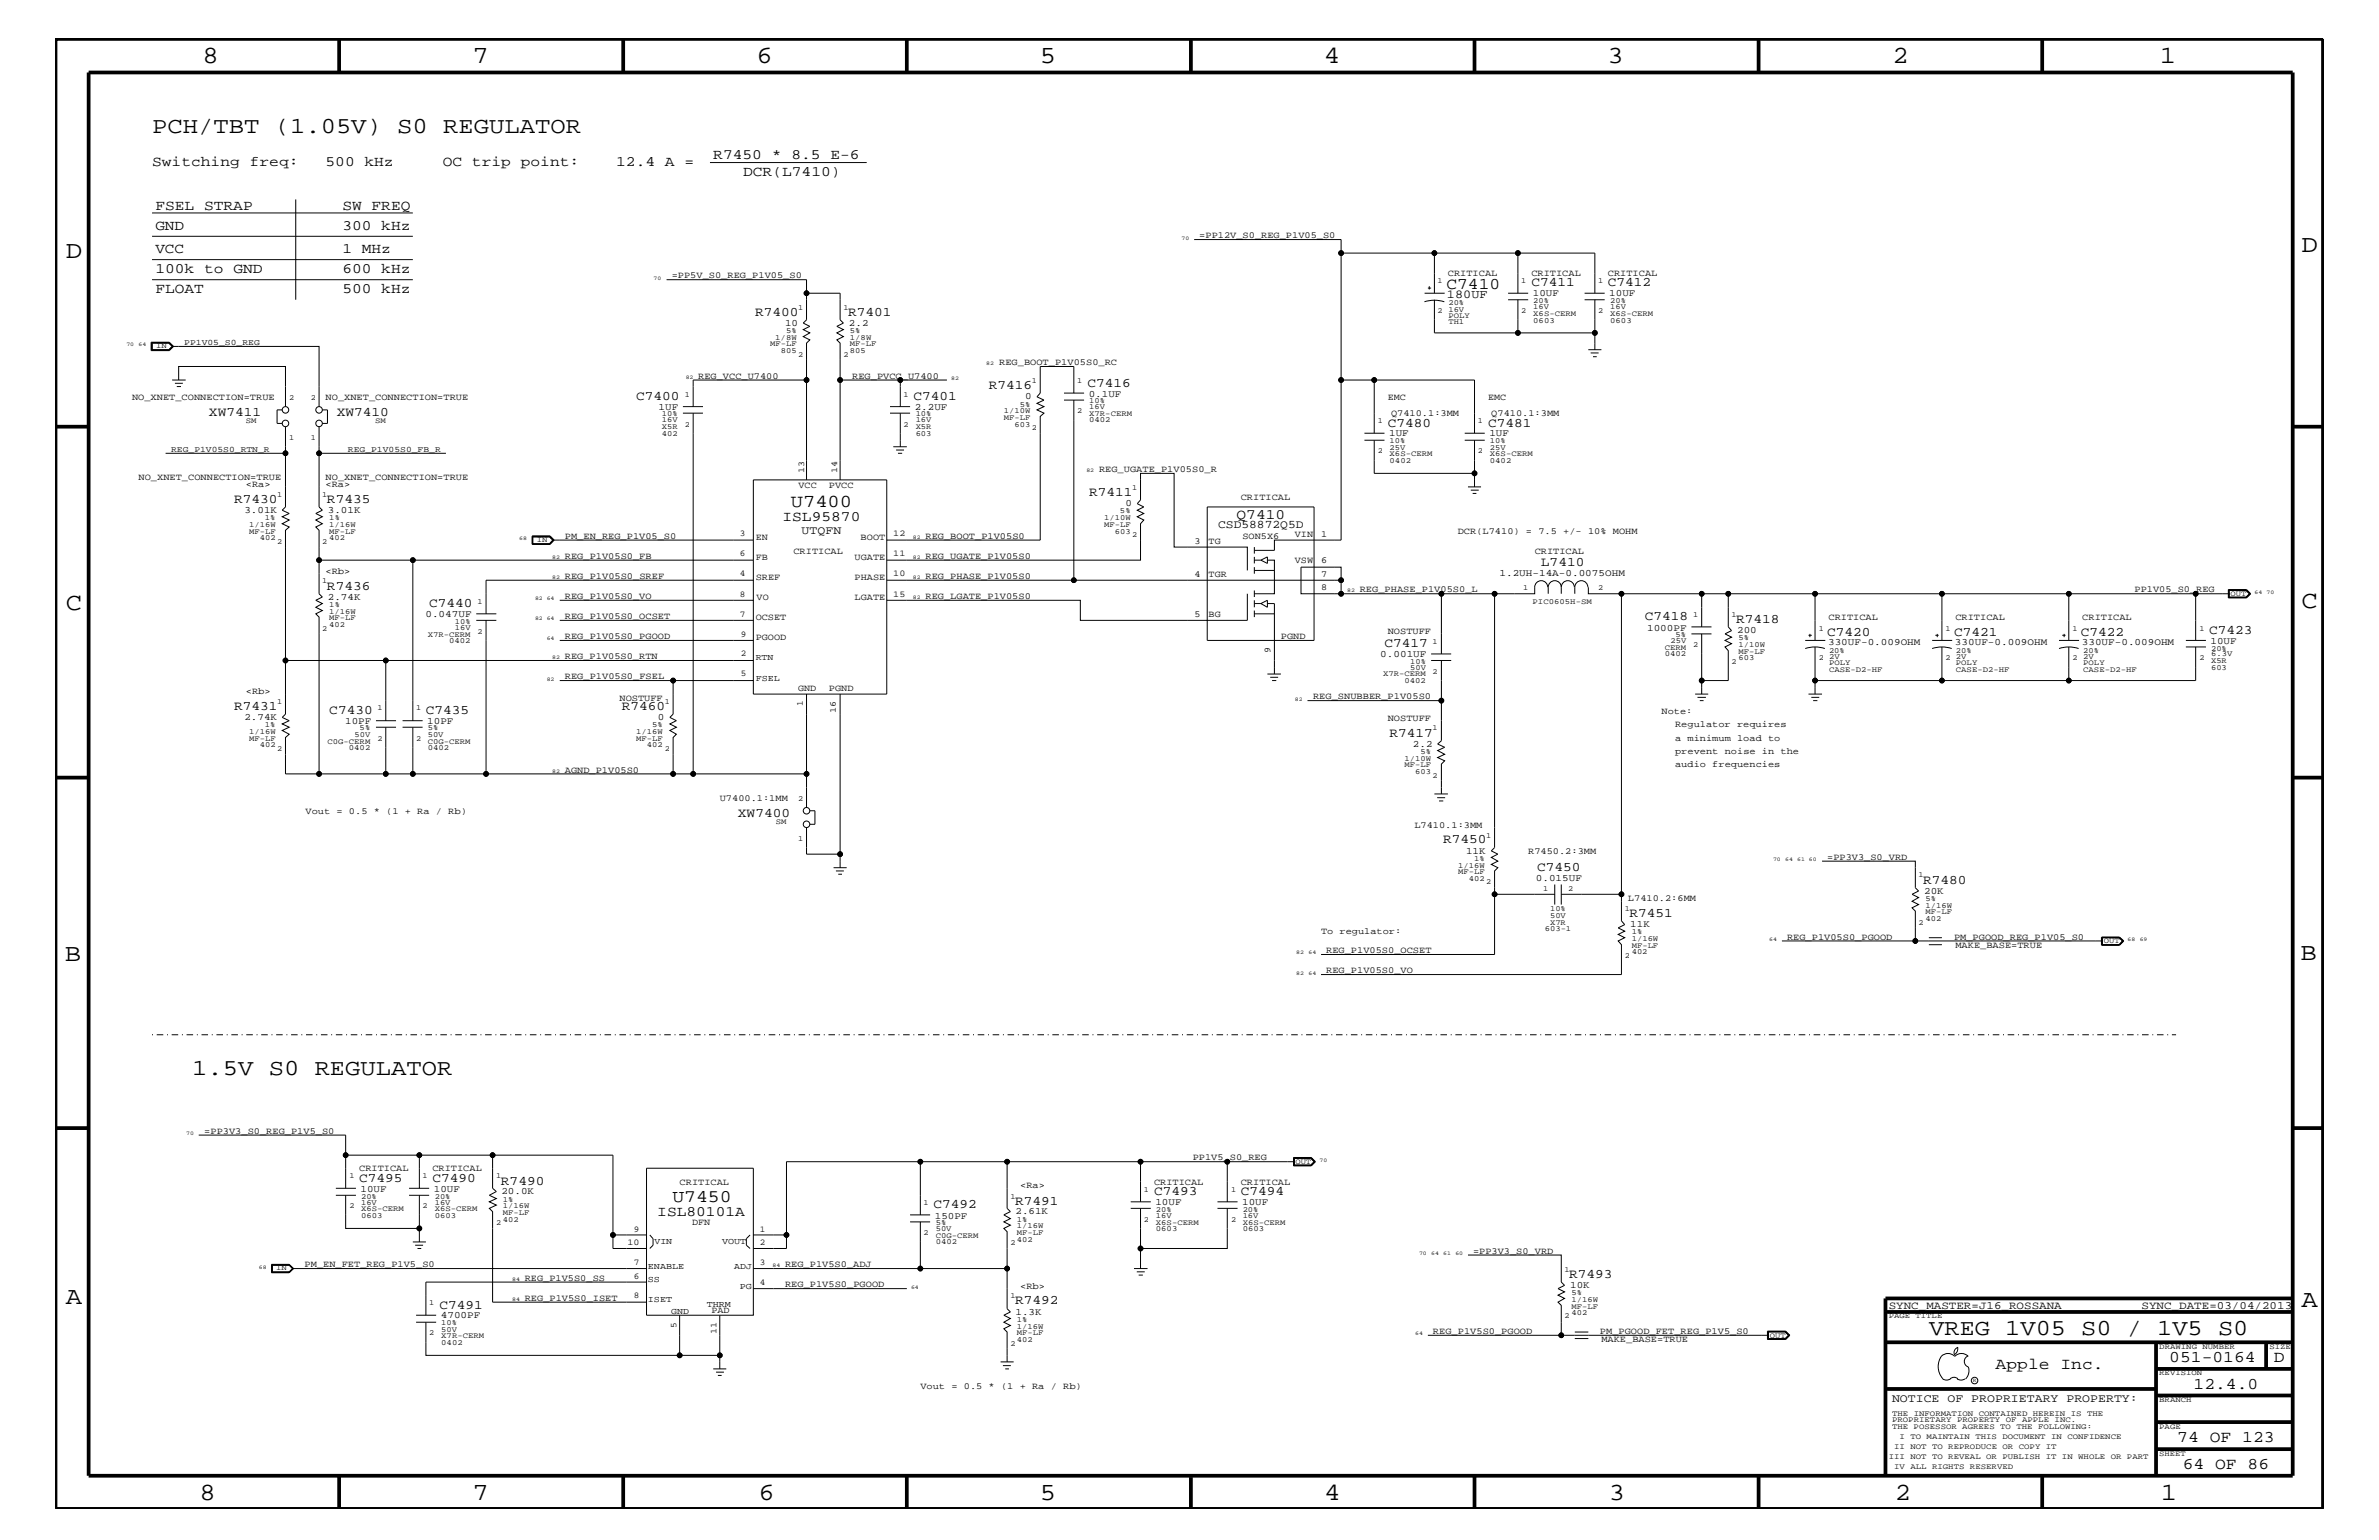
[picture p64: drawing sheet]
<svg xmlns="http://www.w3.org/2000/svg" width="432mm" height="279mm" viewBox="0 0 432 279" stroke-linecap="round" stroke-linejoin="round" font-family="sans-serif">
<defs><g id="words">
<g font-size="4.5">
<text x="36.7" y="11.5">8</text>
<text x="85.8" y="11.5">7</text>
<text x="137.3" y="11.5">6</text>
<text x="188.7" y="11.5">5</text>
<text x="240.3" y="11.5">4</text>
<text x="291.8" y="11.5">3</text>
<text x="343.5" y="11.5">2</text>
<text x="392" y="11.5">1</text>
<text x="11.9" y="46.8">D</text>
<text x="417.7" y="45.7">D</text>
<text x="11.9" y="110.6">C</text>
<text x="417.7" y="110.3">C</text>
<text x="11.8" y="174.3">B</text>
<text x="417.6" y="174.2">B</text>
<text x="11.9" y="236.7">A</text>
<text x="417.7" y="237.1">A</text>
<text x="36.2" y="272.1">8</text>
<text x="85.8" y="272.1">7</text>
<text x="137.7" y="272.1">6</text>
<text x="188.7" y="272.1">5</text>
<text x="240.4" y="272.1">4</text>
<text x="292" y="272.1">3</text>
<text x="343.9" y="272.1">2</text>
<text x="392.2" y="272.1">1</text>
</g>
<g font-size="4.1">
<text x="27.6" y="24.1">PCH/TBT (1.05V) S0 REGULATOR</text>
<text x="34.9" y="195">1.5V S0 REGULATOR</text>
<text x="350.2" y="242.3">VREG 1V05 S0 / 1V5 S0</text>
</g>
<text font-size="3.3" x="143.6" y="92">U7400</text>
<text font-size="3.2" x="122" y="218.1">U7450</text>
<g font-size="3">
<text x="262.6" y="52.4">C7410</text>
<text x="362.2" y="248.4">Apple Inc.</text>
<text x="393.7" y="247.1">051-0164</text>
<text x="398.1" y="252">12.4.0</text>
<text x="412.7" y="247.1">D</text>
<text x="395.2" y="261.6">74 OF 123</text>
<text x="396.2" y="266.6">64 OF 86</text>
</g>
<g font-size="2.6">
<text x="129.5" y="28.9">R7450 * 8.5 E-6</text>
<text x="27.6" y="30.2">Switching freq:</text>
<text x="59.1" y="30.2">500 kHz</text>
<text x="80.3" y="30.2">OC trip point:</text>
<text x="111.8" y="30.2">12.4 A =</text>
<text x="134.9" y="31.9">DCR(L7410)</text>
<text x="28.2" y="38">FSEL STRAP</text>
<text x="28.2" y="41.7">GND</text>
<text x="62.1" y="41.7">300 kHz</text>
<text x="62.1" y="38">SW FREQ</text>
<text x="28.2" y="45.9">VCC</text>
<text x="62.1" y="45.9">1 MHz</text>
<text x="28.2" y="53.2">FLOAT</text>
<text x="28.2" y="49.6">100k to GND</text>
<text x="62.1" y="53.2">500 kHz</text>
<text x="62.1" y="49.6">600 kHz</text>
<text x="142" y="94.5">ISL95870</text>
<text x="224.5" y="94.1">Q7410</text>
<text x="119.3" y="220.6">ISL80101A</text>
</g>
<g font-size="2.4">
<text x="278" y="51.9">C7411</text>
<text x="291.8" y="51.9">C7412</text>
<text x="137.1" y="57.3">R7400</text>
<text x="153.9" y="57.3">R7401</text>
<text x="179.5" y="70.6">R7416</text>
<text x="197.4" y="70.1">C7416</text>
<text x="37.9" y="75.5">XW7411</text>
<text x="61.1" y="75.5">XW7410</text>
<text x="115.5" y="72.6">C7400</text>
<text x="165.8" y="72.6">C7401</text>
<text x="251.9" y="77.4">C7480</text>
<text x="270.1" y="77.4">C7481</text>
<text x="42.5" y="91.2">R7430</text>
<text x="59.4" y="91.2">R7435</text>
<text x="197.7" y="90">R7411</text>
<text x="59.4" y="107">R7436</text>
<text x="279.7" y="102.7">L7410</text>
<text x="77.9" y="110.2">C7440</text>
<text x="298.5" y="112.6">C7418</text>
<text x="315.1" y="113.1">R7418</text>
<text x="251.3" y="117.4">C7417</text>
<text x="331.6" y="115.3">C7420</text>
<text x="354.7" y="115.3">C7421</text>
<text x="377.7" y="115.3">C7422</text>
<text x="401" y="115">C7423</text>
<text x="42.5" y="128.8">R7431</text>
<text x="59.8" y="129.6">C7430</text>
<text x="77.3" y="129.6">C7435</text>
<text x="112.9" y="128.8">R7460</text>
<text x="252.2" y="133.6">R7417</text>
<text x="133.9" y="148.2">XW7400</text>
<text x="262" y="153">R7450</text>
<text x="279" y="158">C7450</text>
<text x="349.1" y="160.3">R7480</text>
<text x="295.7" y="166.4">R7451</text>
<text x="65.2" y="214.4">C7495</text>
<text x="78.5" y="214.4">C7490</text>
<text x="90.9" y="214.9">R7490</text>
<text x="169.4" y="219.2">C7492</text>
<text x="184.2" y="218.6">R7491</text>
<text x="209.5" y="216.9">C7493</text>
<text x="225.2" y="216.9">C7494</text>
<text x="284.8" y="231.8">R7493</text>
<text x="79.8" y="237.4">C7491</text>
<text x="184.2" y="236.7">R7492</text>
</g>
<text font-size="2.2" x="262.6" y="54">180UF</text>
<g font-size="2.1">
<text x="221.1" y="95.9">CSD58872Q5D</text>
<text x="145.5" y="96.8">UTQFN</text>
<text x="343.4" y="254.4">NOTICE OF PROPRIETARY PROPERTY:</text>
</g>
<g font-size="2">
<text x="342.8" y="237.4">SYNC_MASTER=J16_ROSSANA</text>
<text x="388.7" y="237.4">SYNC_DATE=03/04/2013</text>
</g>
<g font-size="1.8">
<text x="278.2" y="53.8">10UF</text>
<text x="292.1" y="53.8">10UF</text>
<text x="142.5" y="59.1">10</text>
<text x="154.1" y="59.1">2.2</text>
<text x="197.6" y="72">0.1UF</text>
<text x="119.5" y="74.4">1UF</text>
<text x="166" y="74.4">2.2UF</text>
<text x="186.1" y="72.4">0</text>
<text x="252.1" y="79.2">1UF</text>
<text x="270.3" y="79.2">1UF</text>
<text x="44.4" y="93.1">3.01K</text>
<text x="59.5" y="93.1">3.01K</text>
<text x="204.3" y="91.8">0</text>
<text x="272.2" y="104.4">1.2UH-14A-0.0075OHM</text>
<text x="59.5" y="108.8">2.74K</text>
<text x="77.2" y="112">0.047UF</text>
<text x="250.5" y="119.2">0.001UF</text>
<text x="299" y="114.4">1000PF</text>
<text x="315.3" y="114.8">200</text>
<text x="331.8" y="117">330UF-0.009OHM</text>
<text x="354.8" y="117">330UF-0.009OHM</text>
<text x="377.9" y="117">330UF-0.009OHM</text>
<text x="401.2" y="116.8">10UF</text>
<text x="44.4" y="130.7">2.74K</text>
<text x="62.7" y="131.3">10PF</text>
<text x="77.6" y="131.3">10PF</text>
<text x="119.4" y="130.7">0</text>
<text x="256.5" y="135.5">2.2</text>
<text x="266.1" y="154.9">11K</text>
<text x="278.8" y="159.9">0.015UF</text>
<text x="349.2" y="162.2">20K</text>
<text x="295.9" y="168.2">11K</text>
<text x="65.4" y="216.2">10UF</text>
<text x="78.7" y="216.2">10UF</text>
<text x="91" y="216.7">20.0K</text>
<text x="169.7" y="221.1">150PF</text>
<text x="184.3" y="220.3">2.61K</text>
<text x="209.7" y="218.6">10UF</text>
<text x="225.5" y="218.6">10UF</text>
<text x="285" y="233.7">10K</text>
<text x="80" y="239.2">4700PF</text>
<text x="184.3" y="238.5">1.3K</text>
</g>
<g font-size="1.7">
<text x="217.7" y="43.2">=PP12V_S0_REG_P1V05_S0</text>
<text x="121.9" y="50.5">=PP5V_S0_REG_P1V05_S0</text>
<text x="262.8" y="50.2">CRITICAL</text>
<text x="278" y="50.2">CRITICAL</text>
<text x="291.8" y="50.2">CRITICAL</text>
<text x="126.7" y="68.7">REG_VCC_U7400</text>
<text x="154.7" y="68.7">REG_PVCC_U7400</text>
<text x="181.4" y="66.2">REG_BOOT_P1V05S0_RC</text>
<text x="24" y="72.6">NO_XNET_CONNECTION=TRUE</text>
<text x="59.1" y="72.6">NO_XNET_CONNECTION=TRUE</text>
<text x="251.9" y="72.6">EMC</text>
<text x="252.5" y="75.6">Q7410.1:3MM</text>
<text x="270.1" y="72.6">EMC</text>
<text x="270.7" y="75.6">Q7410.1:3MM</text>
<text x="25.1" y="87.1">NO_XNET_CONNECTION=TRUE</text>
<text x="44.6" y="88.3">&lt;Ra&gt;</text>
<text x="59.1" y="88.3">&lt;Ra&gt;</text>
<text x="59.1" y="87.1">NO_XNET_CONNECTION=TRUE</text>
<text x="144.9" y="88.6">VCC</text>
<text x="150.5" y="88.6">PVCC</text>
<text x="199.5" y="85.6">REG_UGATE_P1V05S0_R</text>
<text x="225.2" y="90.7">CRITICAL</text>
<text x="102.5" y="101.4">REG_P1V05S0_FB</text>
<text x="102.5" y="97.7">PM_EN_REG_P1V05_S0</text>
<text x="137.2" y="98">EN</text>
<text x="137.2" y="101.6">FB</text>
<text x="144" y="100.4">CRITICAL</text>
<text x="155.1" y="101.6">UGATE</text>
<text x="156.2" y="98">BOOT</text>
<text x="168" y="97.7">REG_BOOT_P1V05S0</text>
<text x="168" y="101.4">REG_UGATE_P1V05S0</text>
<text x="216.8" y="98.7">3</text>
<text x="219.4" y="98.7">TG</text>
<text x="225.5" y="97.7">SON5X6</text>
<text x="235" y="97.4">VIN</text>
<text x="239.8" y="97.4">1</text>
<text x="264.6" y="96.8">DCR(L7410) = 7.5 +/- 10% MOHM</text>
<text x="278.6" y="100.4">CRITICAL</text>
<text x="59.1" y="104.1">&lt;Rb&gt;</text>
<text x="102.5" y="105">REG_P1V05S0_SREF</text>
<text x="137.2" y="105.3">SREF</text>
<text x="155.1" y="105.3">PHASE</text>
<text x="168" y="105">REG_PHASE_P1V05S0</text>
<text x="216.8" y="104.7">4</text>
<text x="219.4" y="104.7">TGR</text>
<text x="235" y="102.2">VSW</text>
<text x="239.8" y="102.2">6</text>
<text x="239.8" y="107.1">8</text>
<text x="239.8" y="104.7">7</text>
<text x="246.8" y="107.5">REG_PHASE_P1V05S0_L</text>
<text x="387.4" y="107.5">PP1V05_S0_REG</text>
<text x="102.5" y="108.7">REG_P1V05S0_VO</text>
<text x="102.5" y="112.3">REG_P1V05S0_OCSET</text>
<text x="137.2" y="112.6">OCSET</text>
<text x="137.3" y="108.9">VO</text>
<text x="155.1" y="108.9">LGATE</text>
<text x="168" y="108.7">REG_LGATE_P1V05S0</text>
<text x="216.8" y="112">5</text>
<text x="219.4" y="112">BG</text>
<text x="331.9" y="112.6">CRITICAL</text>
<text x="354.9" y="112.6">CRITICAL</text>
<text x="378" y="112.6">CRITICAL</text>
<text x="102.5" y="115.9">REG_P1V05S0_PGOOD</text>
<text x="102.5" y="119.6">REG_P1V05S0_RTN</text>
<text x="137.2" y="116.2">PGOOD</text>
<text x="230.6" y="118.5" transform="rotate(-90 230.6 118.5)">9</text>
<text x="232.5" y="115.9">PGND</text>
<text x="251.9" y="115">NOSTUFF</text>
<text x="44.6" y="125.9">&lt;Rb&gt;</text>
<text x="102.5" y="123.2">REG_P1V05S0_FSEL</text>
<text x="144.9" y="125.4">GND</text>
<text x="150.5" y="125.4">PGND</text>
<text x="112.4" y="127.1">NOSTUFF</text>
<text x="238.3" y="126.9">REG_SNUBBER_P1V05S0</text>
<text x="251.9" y="130.8">NOSTUFF</text>
<text x="301.6" y="129.6">Note:</text>
<text x="304" y="131.9">Regulator requires</text>
<text x="304" y="134.4">a minimum load to</text>
<text x="304" y="136.8">prevent noise in the</text>
<text x="102.5" y="140.2">AGND_P1V05S0</text>
<text x="304" y="139.2">audio frequencies</text>
<text x="55.5" y="147.7">Vout = 0.5 * (1 + Ra / Rb)</text>
<text x="130.6" y="145.3">U7400.1:1MM</text>
<text x="256.7" y="150.1">L7410.1:3MM</text>
<text x="277.4" y="155">R7450.2:3MM</text>
<text x="331.6" y="156">=PP3V3_S0_VRD</text>
<text x="295.5" y="163.5">L7410.2:6MM</text>
<text x="239.8" y="169.5">To regulator:</text>
<text x="240.7" y="172.9">REG_P1V05S0_OCSET</text>
<text x="324.4" y="170.5">REG_P1V05S0_PGOOD</text>
<text x="354.7" y="170.5">PM_PGOOD_REG_P1V05_S0</text>
<text x="354.9" y="172">MAKE_BASE=TRUE</text>
<text x="240.7" y="176.6">REG_P1V05S0_VO</text>
<text x="37.1" y="205.7">=PP3V3_S0_REG_P1V5_S0</text>
<text x="65.2" y="212.5">CRITICAL</text>
<text x="78.5" y="212.5">CRITICAL</text>
<text x="123.4" y="215">CRITICAL</text>
<text x="185.2" y="215.6">&lt;Ra&gt;</text>
<text x="209.5" y="215">CRITICAL</text>
<text x="216.5" y="210.5">PP1V5_S0_REG</text>
<text x="225.2" y="215">CRITICAL</text>
<text x="125.6" y="222.3">DFN</text>
<text x="267.4" y="227.5">=PP3V3_S0_VRD</text>
<text x="55.3" y="229.9">PM_EN_FET_REG_P1V5_S0</text>
<text x="95.2" y="232.4">REG_P1V5S0_SS</text>
<text x="142.5" y="233.5">REG_P1V5S0_PGOOD</text>
<text x="142.5" y="229.9">REG_P1V5S0_ADJ</text>
<text x="185.2" y="233.8">&lt;Rb&gt;</text>
<text x="95.2" y="236">REG_P1V5S0_ISET</text>
<text x="129.1" y="238.3">PAD</text>
<text x="260.1" y="242">REG_P1V5S0_PGOOD</text>
<text x="290.4" y="242">PM_PGOOD_FET_REG_P1V5_S0</text>
<text x="290.7" y="243.5">MAKE_BASE=TRUE</text>
<text x="167" y="252">Vout = 0.5 * (1 + Ra / Rb)</text>
</g>
<g font-size="1.6">
<text x="146" y="85.9" transform="rotate(-90 146 85.9)">13</text>
<text x="152" y="85.9" transform="rotate(-90 152 85.9)">14</text>
<text x="134.3" y="97.3">3</text>
<text x="134.3" y="101">6</text>
<text x="162.1" y="97.3">12</text>
<text x="162.1" y="101">11</text>
<text x="134.3" y="104.6">4</text>
<text x="162.1" y="104.6">10</text>
<text x="134.3" y="111.9">7</text>
<text x="134.3" y="108.2">8</text>
<text x="162.1" y="108.2">15</text>
<text x="134.5" y="119.1">2</text>
<text x="134.5" y="115.5">9</text>
<text x="137.2" y="119.8">RTN</text>
<text x="134.5" y="122.7">5</text>
<text x="137.2" y="123.5">FSEL</text>
<text x="145.7" y="128.1" transform="rotate(-90 145.7 128.1)">1</text>
<text x="151.7" y="129.3" transform="rotate(-90 151.7 129.3)">16</text>
<text x="113.9" y="225.9">10</text>
<text x="115.1" y="223.5">9</text>
<text x="118.8" y="225.7">VIN</text>
<text x="131.1" y="225.7">VOUT</text>
<text x="137.9" y="225.9">2</text>
<text x="137.9" y="223.5">1</text>
<text x="115.1" y="232">6</text>
<text x="115.1" y="229.6">7</text>
<text x="117.6" y="232.6">SS</text>
<text x="117.6" y="230.2">ENABLE</text>
<text x="133.3" y="230.2">ADJ</text>
<text x="134.3" y="233.8">PG</text>
<text x="137.9" y="233.2">4</text>
<text x="137.9" y="229.6">3</text>
<text x="115.1" y="235.6">8</text>
<text x="117.6" y="236.2">ISET</text>
<text x="121.8" y="238.4">GND</text>
<text x="128.3" y="237.2">THRM</text>
<text x="122.8" y="240.9" transform="rotate(-90 122.8 240.9)">5</text>
<text x="130" y="242.1" transform="rotate(-90 130 242.1)">11</text>
</g>
<g font-size="1.5">
<text x="33.4" y="62.6">PP1V05_S0_REG</text>
<text x="31.1" y="82">REG_P1V05S0_RTN_R</text>
<text x="63.2" y="82">REG_P1V05S0_FB_R</text>
</g>
<g font-size="1.4">
<text x="260.9" y="51.3">1</text>
<text x="276.1" y="51.3">1</text>
<text x="290.1" y="51.3">1</text>
<text x="144.9" y="56.2">1</text>
<text x="153.1" y="56.2">1</text>
<text x="260.9" y="56.8">2</text>
<text x="262.9" y="55.3">20%</text>
<text x="262.9" y="58.9">TH1</text>
<text x="262.9" y="57.7">POLY</text>
<text x="262.9" y="56.6">16V</text>
<text x="276.1" y="56.8">2</text>
<text x="278.3" y="58.5">0603</text>
<text x="278.3" y="56.1">16V</text>
<text x="278.3" y="57.3">X6S-CERM</text>
<text x="278.3" y="55">20%</text>
<text x="290.1" y="56.8">2</text>
<text x="292.3" y="55">20%</text>
<text x="292.3" y="57.3">X6S-CERM</text>
<text x="292.3" y="56.1">16V</text>
<text x="292.3" y="58.5">0603</text>
<text x="28.4" y="63.2">IN</text>
<text x="139.8" y="62.9">MF-LF</text>
<text x="140.7" y="61.7">1/8W</text>
<text x="141.7" y="64">805</text>
<text x="142.7" y="60.4">5%</text>
<text x="144.9" y="64.7">2</text>
<text x="153.1" y="64.7">2</text>
<text x="154.3" y="60.4">5%</text>
<text x="154.3" y="64">805</text>
<text x="154.3" y="62.9">MF-LF</text>
<text x="154.3" y="61.7">1/8W</text>
<text x="124.3" y="72">1</text>
<text x="164" y="72">1</text>
<text x="187.3" y="69.5">1</text>
<text x="195.5" y="69.5">1</text>
<text x="44.6" y="76.8">SM</text>
<text x="52.5" y="72.6">2</text>
<text x="56.4" y="72.6">2</text>
<text x="68.1" y="76.8">SM</text>
<text x="120.1" y="76.7">16V</text>
<text x="120.1" y="77.9">X5R</text>
<text x="120.1" y="75.6">10%</text>
<text x="124.3" y="77.4">2</text>
<text x="164" y="77.4">2</text>
<text x="166.2" y="76.7">16V</text>
<text x="166.2" y="77.9">X5R</text>
<text x="166.2" y="75.6">10%</text>
<text x="182.2" y="75">1/10W</text>
<text x="182.2" y="76.2">MF-LF</text>
<text x="184.1" y="77.4">603</text>
<text x="185.1" y="73.8">5%</text>
<text x="195.5" y="75">2</text>
<text x="197.7" y="74.3">16V</text>
<text x="197.7" y="73.2">10%</text>
<text x="197.7" y="76.7">0402</text>
<text x="197.7" y="75.5">X7R-CERM</text>
<text x="250.1" y="76.8">1</text>
<text x="268.2" y="76.8">1</text>
<text x="52.5" y="79.9">1</text>
<text x="56.4" y="79.9">1</text>
<text x="120.1" y="79.1">402</text>
<text x="166.2" y="79.1">603</text>
<text x="187.3" y="78">2</text>
<text x="250.1" y="82.2">2</text>
<text x="252.2" y="81.6">25V</text>
<text x="252.2" y="83.9">0402</text>
<text x="252.2" y="82.7">X6S-CERM</text>
<text x="252.2" y="80.5">10%</text>
<text x="268.2" y="82.2">2</text>
<text x="270.4" y="82.7">X6S-CERM</text>
<text x="270.4" y="83.9">0402</text>
<text x="270.4" y="80.5">10%</text>
<text x="270.4" y="81.6">25V</text>
<text x="205.5" y="88.9">1</text>
<text x="45.2" y="95.6">1/16W</text>
<text x="48.1" y="94.3">1%</text>
<text x="50.3" y="90.1">1</text>
<text x="58.5" y="90.1">1</text>
<text x="59.8" y="94.3">1%</text>
<text x="59.8" y="95.6">1/16W</text>
<text x="200.4" y="94.3">1/10W</text>
<text x="200.4" y="95.6">MF-LF</text>
<text x="203.3" y="93.2">5%</text>
<text x="45.2" y="96.8">MF-LF</text>
<text x="47.2" y="98">402</text>
<text x="50.3" y="98.7">2</text>
<text x="58.5" y="98.7">2</text>
<text x="59.8" y="98">402</text>
<text x="59.8" y="96.8">MF-LF</text>
<text x="97.5" y="98.4">IN</text>
<text x="202.4" y="96.8">603</text>
<text x="205.5" y="97.4">2</text>
<text x="58.5" y="105.9">1</text>
<text x="276.4" y="107.1">1</text>
<text x="290.1" y="107.1">2</text>
<text x="59.8" y="113.7">402</text>
<text x="59.8" y="112.6">MF-LF</text>
<text x="59.8" y="111.4">1/16W</text>
<text x="59.8" y="110.2">1%</text>
<text x="82.5" y="113.1">10%</text>
<text x="86.7" y="109.5">1</text>
<text x="278.2" y="109.7">PIC0605H-SM</text>
<text x="307.3" y="112">1</text>
<text x="314.3" y="112">1</text>
<text x="404.9" y="108.1">OUT</text>
<text x="58.5" y="114.4">2</text>
<text x="77.6" y="115.5">X7R-CERM</text>
<text x="81.5" y="116.7">0402</text>
<text x="82.5" y="114.2">16V</text>
<text x="86.7" y="115">2</text>
<text x="260" y="116.8">1</text>
<text x="302.2" y="119.1">0402</text>
<text x="302.2" y="117.9">CERM</text>
<text x="303.2" y="116.7">25V</text>
<text x="304.1" y="115.6">5%</text>
<text x="307.3" y="117.4">2</text>
<text x="315.6" y="116.2">5%</text>
<text x="315.6" y="118.6">MF-LF</text>
<text x="315.6" y="117.4">1/10W</text>
<text x="315.6" y="119.8">603</text>
<text x="330.1" y="114.4">1</text>
<text x="330.1" y="119.8">2</text>
<text x="332" y="118.4">20%</text>
<text x="332" y="119.6">2V</text>
<text x="353.1" y="114.4">1</text>
<text x="353.1" y="119.8">2</text>
<text x="355" y="119.6">2V</text>
<text x="355" y="118.4">20%</text>
<text x="376.2" y="114.4">1</text>
<text x="376.2" y="119.8">2</text>
<text x="378.1" y="119.6">2V</text>
<text x="378.1" y="118.4">20%</text>
<text x="399.2" y="119.8">2</text>
<text x="399.2" y="114.4">1</text>
<text x="401.3" y="118.1">20%</text>
<text x="401.3" y="119.1">6.3V</text>
<text x="251" y="122.7">X7R-CERM</text>
<text x="254.9" y="124">0402</text>
<text x="255.9" y="121.5">50V</text>
<text x="255.9" y="120.4">10%</text>
<text x="260" y="122.3">2</text>
<text x="314.3" y="120.4">2</text>
<text x="332" y="121.9">CASE-D2-HF</text>
<text x="332" y="120.7">POLY</text>
<text x="355" y="121.9">CASE-D2-HF</text>
<text x="355" y="120.7">POLY</text>
<text x="378.1" y="120.7">POLY</text>
<text x="378.1" y="121.9">CASE-D2-HF</text>
<text x="401.3" y="121.5">603</text>
<text x="401.3" y="120.3">X5R</text>
<text x="48.1" y="131.9">1%</text>
<text x="50.3" y="127.7">1</text>
<text x="68.5" y="128.9">1</text>
<text x="75.5" y="128.9">1</text>
<text x="118.4" y="131.9">5%</text>
<text x="120.6" y="127.7">1</text>
<text x="45.2" y="134.4">MF-LF</text>
<text x="45.2" y="133.2">1/16W</text>
<text x="47.2" y="135.6">402</text>
<text x="50.3" y="136.2">2</text>
<text x="59.4" y="134.9">C0G-CERM</text>
<text x="63.3" y="136.1">0402</text>
<text x="64.3" y="133.6">50V</text>
<text x="65.3" y="132.5">5%</text>
<text x="68.5" y="134.4">2</text>
<text x="75.5" y="134.4">2</text>
<text x="77.6" y="132.5">5%</text>
<text x="77.6" y="136.1">0402</text>
<text x="77.6" y="133.6">50V</text>
<text x="77.6" y="134.9">C0G-CERM</text>
<text x="115.5" y="133.2">1/16W</text>
<text x="115.5" y="134.4">MF-LF</text>
<text x="117.4" y="135.6">402</text>
<text x="120.6" y="136.2">2</text>
<text x="257.8" y="136.8">5%</text>
<text x="260" y="132.5">1</text>
<text x="254.9" y="138">1/10W</text>
<text x="254.9" y="139.2">MF-LF</text>
<text x="256.9" y="140.4">603</text>
<text x="260" y="141.1">2</text>
<text x="140.8" y="149.5">SM</text>
<text x="144.9" y="145.3">2</text>
<text x="144.9" y="152.6">1</text>
<text x="269.7" y="152">1</text>
<text x="264.7" y="157.4">1/16W</text>
<text x="264.7" y="158.6">MF-LF</text>
<text x="266.6" y="159.9">402</text>
<text x="267.5" y="156.2">1%</text>
<text x="269.7" y="160.5">2</text>
<text x="280.1" y="161.7">1</text>
<text x="284.6" y="161.7">2</text>
<text x="348.2" y="159.2">1</text>
<text x="281.3" y="166.5">50V</text>
<text x="281.3" y="167.8">X7R</text>
<text x="281.3" y="165.3">10%</text>
<text x="294.9" y="165.3">1</text>
<text x="348.2" y="167.8">2</text>
<text x="349.5" y="163.5">5%</text>
<text x="349.5" y="167.1">402</text>
<text x="349.5" y="164.7">1/16W</text>
<text x="349.5" y="165.9">MF-LF</text>
<text x="280.4" y="168.9">603-1</text>
<text x="294.9" y="173.8">2</text>
<text x="296.2" y="173.2">402</text>
<text x="296.2" y="172">MF-LF</text>
<text x="296.2" y="170.7">1/16W</text>
<text x="296.2" y="169.5">1%</text>
<text x="381.8" y="171.1">OUT</text>
<text x="63.4" y="213.8">1</text>
<text x="76.7" y="213.8">1</text>
<text x="90.1" y="213.8">1</text>
<text x="235.1" y="211.1">OUT</text>
<text x="63.4" y="219.2">2</text>
<text x="65.5" y="217.5">20%</text>
<text x="65.5" y="219.7">X6S-CERM</text>
<text x="65.5" y="220.9">0603</text>
<text x="65.5" y="218.6">16V</text>
<text x="76.7" y="219.2">2</text>
<text x="78.9" y="219.7">X6S-CERM</text>
<text x="78.9" y="220.9">0603</text>
<text x="78.9" y="218.6">16V</text>
<text x="78.9" y="217.5">20%</text>
<text x="91.3" y="220.4">MF-LF</text>
<text x="91.3" y="218">1%</text>
<text x="91.3" y="219.2">1/16W</text>
<text x="91.3" y="221.7">402</text>
<text x="167.6" y="218.6">1</text>
<text x="183.4" y="217.5">1</text>
<text x="184.6" y="221.7">1%</text>
<text x="207.6" y="221.7">2</text>
<text x="207.6" y="216.2">1</text>
<text x="209.8" y="219.8">20%</text>
<text x="209.8" y="220.9">16V</text>
<text x="223.4" y="221.7">2</text>
<text x="223.4" y="216.2">1</text>
<text x="225.6" y="219.8">20%</text>
<text x="225.6" y="220.9">16V</text>
<text x="90.1" y="222.3">2</text>
<text x="167.6" y="224.1">2</text>
<text x="169.8" y="222.3">5%</text>
<text x="169.8" y="224.6">C0G-CERM</text>
<text x="169.8" y="225.7">0402</text>
<text x="169.8" y="223.4">50V</text>
<text x="183.4" y="225.9">2</text>
<text x="184.6" y="225.3">402</text>
<text x="184.6" y="222.9">1/16W</text>
<text x="184.6" y="224.1">MF-LF</text>
<text x="209.8" y="223.4">0603</text>
<text x="209.8" y="222.2">X6S-CERM</text>
<text x="225.6" y="223.4">0603</text>
<text x="225.6" y="222.2">X6S-CERM</text>
<text x="50.1" y="230.5">IN</text>
<text x="284" y="230.7">1</text>
<text x="77.9" y="236.8">1</text>
<text x="183.4" y="235.6">1</text>
<text x="184.6" y="239.9">1%</text>
<text x="284" y="239.2">2</text>
<text x="285.2" y="235">5%</text>
<text x="285.2" y="238.6">402</text>
<text x="285.2" y="236.2">1/16W</text>
<text x="285.2" y="237.4">MF-LF</text>
<text x="342.8" y="239.2">PAGE TITLE</text>
<text x="77.9" y="242.3">2</text>
<text x="80.1" y="244">0402</text>
<text x="80.1" y="242.8">X7R-CERM</text>
<text x="80.1" y="241.6">50V</text>
<text x="80.1" y="240.5">10%</text>
<text x="183.4" y="244.1">2</text>
<text x="184.6" y="243.5">402</text>
<text x="184.6" y="241.1">1/16W</text>
<text x="184.6" y="242.3">MF-LF</text>
<text x="321.2" y="242.7">OUT</text>
<text x="391.9" y="244.7">DRAWING NUMBER</text>
<text x="411.9" y="244.7">SIZE</text>
<text x="391.9" y="249.5">REVISION</text>
<text x="343.4" y="256.8">THE INFORMATION CONTAINED HEREIN IS THE</text>
<text x="391.9" y="254.4">BRANCH</text>
<text x="343.4" y="258">PROPRIETARY PROPERTY OF APPLE INC.</text>
<text x="343.4" y="259.3">THE POSESSOR AGREES TO THE FOLLOWING:</text>
<text x="343.8" y="262.9">II NOT TO REPRODUCE OR COPY IT</text>
<text x="344.8" y="261.1">I TO MAINTAIN THIS DOCUMENT IN CONFIDENCE</text>
<text x="391.9" y="259.3">PAGE</text>
<text x="342.8" y="264.7">III NOT TO REVEAL OR PUBLISH IT IN WHOLE OR PART</text>
<text x="343.8" y="266.6">IV ALL RIGHTS RESERVED</text>
<text x="391.9" y="264.1">SHEET</text>
</g>
<g font-size="1">
<text x="214.5" y="43.5">70</text>
<text x="118.6" y="50.7">70</text>
<text x="22.9" y="62.9">70</text>
<text x="25.1" y="62.9">64</text>
<text x="124.5" y="68.7">82</text>
<text x="172.6" y="68.9">82</text>
<text x="179" y="66.2">82</text>
<text x="197.2" y="85.6">82</text>
<text x="94.2" y="98">68</text>
<text x="100.2" y="101.4">82</text>
<text x="165.7" y="97.7">82</text>
<text x="165.7" y="101.4">82</text>
<text x="100.2" y="105">82</text>
<text x="165.7" y="105">82</text>
<text x="244.5" y="107.5">82</text>
<text x="409.2" y="107.7">64</text>
<text x="411.4" y="107.7">70</text>
<text x="97.1" y="108.9">82 64</text>
<text x="97.1" y="112.6">82 64</text>
<text x="165.7" y="108.7">82</text>
<text x="99.2" y="116.2">64</text>
<text x="100.2" y="119.6">82</text>
<text x="99.2" y="123.5">82</text>
<text x="235" y="127.1">82</text>
<text x="100.2" y="140.2">82</text>
<text x="321.8" y="156.2">70</text>
<text x="324" y="156.2">64</text>
<text x="326.2" y="156.2">61 60</text>
<text x="235.3" y="173.2">82</text>
<text x="237.5" y="173.2">64</text>
<text x="321.1" y="170.7">64</text>
<text x="386.2" y="170.7">68</text>
<text x="388.4" y="170.7">69</text>
<text x="235.3" y="176.8">82</text>
<text x="237.5" y="176.8">64</text>
<text x="33.8" y="205.9">70</text>
<text x="239.5" y="210.8">70</text>
<text x="257.6" y="227.7">70</text>
<text x="259.8" y="227.7">64</text>
<text x="262" y="227.7">61</text>
<text x="264.2" y="227.7">60</text>
<text x="47" y="230.2">68</text>
<text x="93" y="232.4">84</text>
<text x="140.2" y="229.9">84</text>
<text x="165.4" y="233.8">64</text>
<text x="93" y="236">84</text>
<text x="256.9" y="242.3">64</text>
<text x="358.1" y="250.7">R</text>
</g>
</g></defs>
<g fill="none" stroke="#000" stroke-width=".18">
<path d="M27.6 38.6h47.3M53.7 36.2v18.2M128.9 29.5h28.4M27.6 50.7h47.3M27.6 47.1h47.3M27.6 42.9h47.3M121 50.7h25.4v7.3l-.6 .6 1.2 .6-1.2 .6 1.2 .6-1.2 .7 1.2 .6-.6 .6v24.8M146.4 53.2h6.1v4.8l.6 .6-1.2 .6 1.2 .6-1.2 .6 1.2 .7-1.2 .6 .6 .6v6.6h10.9M216.7 43.5h26.7v54.5h-12.1v1.9h-3.6M243.4 45.9h17M258.5 54.8a5.9 5.9 0 0 1 3.7 0M258.6 53.2h3.6"/>
<path d="M259.2 52.3h.6M259.4 51.9v.6M260.4 53.2v-7.3h15.1v7.3M260.4 54.4v6h29.1M273.7 54.4h3.7M273.7 53.2h3.7M275.5 45.9h14v7.3M275.5 54.4v6M287.6 54.4h3.7M287.6 53.2h3.7M289.5 54.4v9M27.4 62.1h3.3l.8 .8-.8 .7h-3.3z"/>
<path d="M27.6 62.2v1.3M27.6 62.3h3l.6 .6M30.6 62.2l.7 .7-.7 .6M30.6 62.2l.8 .7-.8 .6M30.6 62.2h-3.1v1.3h3.1M31.2 62.9l-.6 .5h-3M31.2 62.9h26.7v10.9M31.2 68.9h2.5M31.8 69.5h1.4M32.1 70.1h.8M32.4 68.9v-2.4h19.4v7.3M51.2 74.4h-.9v2.4h.9"/>
<path d="M51.8 77.4v14.6l-.6 .6 1.3 .6-1.3 .6 1.3 .5-1.3 .7 1.3 .6-.7 .6v23.6h18.2M57.9 77.4v4.8h23M58.5 74.4h.9v2.4h-.9M124 75h3.6M124 73.8h3.6M125.8 75v65.4h20.6M146.4 68.9h-20.6v4.9M152.5 68.9v18.2M161.5 75h3.7M161.5 73.8h3.7M163.4 68.9v4.9M163.4 75v6.1"/>
<path d="M163.4 68.9h8.5M193.1 72.6h3.7M193.1 71.3h3.7M194.9 71.3v-4.8h-6.1v4.8l-.6 .7 1.3 .6-1.3 .6 1.3 .6-1.3 .6 1.3 .6-.7 .6v22.4h-27.8M194.9 72.6v32.7M243.4 68.9h24.2v9.7M247.7 79.9h3.6M247.7 78.6h3.6M249.4 68.9v9.7M249.4 79.9v6h18.2M265.9 79.9h3.6M265.9 78.6h3.6"/>
<path d="M267.6 79.9v8.4M288.3 63.4h2.4M288.7 64h1.5M289.1 64.7h.7M30.1 82.2h21.7M57.9 82.2v9.8l.6 .6-1.2 .6 1.2 .6-1.2 .5 1.2 .7-1.2 .6 .6 .6v11.5l.6 .6-1.2 .6 1.2 .6-1.2 .7 1.2 .6-1.2 .6 .6 .6v28.4h12.1M96.6 97.2h3.2l.8 .8-.8 .7h-3.2zM96.6 97.3h3.2l.7 .7-.7 .7M99.7 97.4h-3v1.3h3M99.7 97.4l.7 .6-.7 .7M99.7 97.4l.6 .6M100.3 98h36.4"/>
<path d="M100.3 98l-.6 .7M136.7 87.1h24.3v38.8h-24.3zM162.1 81.1h2.5M162.6 81.6h1.5M163 82.2h.7M219.1 92h19.4v24.2h-19.4zM227.7 99.3v1.1M266.4 88.3h2.4M267 88.9h1.4M267.3 89.5h.7M51.8 119.8v9.8l-.6 .6 1.3 .6-1.3 .5 1.3 .6-1.3 .6 1.3 .7-.7 .6v6.6h6.1M57.9 101.6h17"/>
<path d="M86.4 112.6h3.7M86.4 111.4h3.7M88.2 112.6v27.8M101.6 116.2h35.1M101.6 108.9h35.1M101.6 112.6h35.1M136.7 119.8h-66.7v11M136.7 101.6h-61.8v29.2M136.7 105.3h-48.5v6.1M161 101.6h46v-6.6l.6-.7-1.2-.5 1.2-.6-1.2-.6 1.2-.6-1.2-.6 .6-.7v-4.8h6.1v13.4h13.3v4.2M161 105.3h82.4v-2.4h-7.3v4.8h25.5M226.4 107.7v4.9h-30.3v-3.7h-35.1"/>
<path d="M227.7 101.6h1.2M227.7 111.4h3.6M227.7 109.5h1.2M227.7 101v1.2M227.7 102.9v1.2M227.7 107.1v1.2M227.7 108.9v1.3M227.7 110.8v1.2M227.7 103.5h3.6M228.9 109.5l1.1-.6v1.3zM228.9 101.6l1.1-.6v1.2zM230 101.6h1.3v6.1h-3.6"/>
<path d="M230 109.5h1.3v12.8M243.4 105.3v2.4M259.8 119.8h3.6M259.8 118.6h3.6M261.6 119.8v14.6l-.7 .6 1.3 .6-1.3 .6 1.3 .6-1.3 .6 1.3 .6-.6 .6v5.4M271.3 107.7h-9.7v10.9M280.9 106.5a1.19 1.19 0 0 0-1.2-1.1 1.19 1.19 0 0 0-1.1 1.1v1.2h-7.3v46.1l-.6 .6 1.2 .6-1.2 .6 1.2 .6-1.2 .6 1.2 .6-.6 .6v15.2h-31.5M283.4 106.5a1.19 1.19 0 0 1 1.2-1.1 1.19 1.19 0 0 1 1.2 1.1M283.4 106.5a1.19 1.19 0 0 0-1.2-1.1 1.19 1.19 0 0 0-1.2 1.1v1.2M283.4 106.5v1.2M288.2 106.5a1.19 1.19 0 0 0-1.2-1.1 1.19 1.19 0 0 0-1.2 1.1v1.2M288.3 106.5v1.2h20.6"/>
<path d="M294.3 107.7v54.5M307 115h3.6M307 113.7h3.6M308.9 107.7h4.8v6l.6 .7-1.2 .6 1.2 .6-1.2 .6 1.2 .6-1.2 .6 .6 .7v5.4h-4.8M308.9 107.7v6M308.9 115v10.9M313.7 107.7h15.7v8.5M327.7 117.7a5.7 5.7 0 0 1 3.5 0M327.7 116.2h3.6M328.3 115.3h.5M328.5 115v.6M329.4 117.4v6.1h23.1v-6.1"/>
<path d="M329.4 107.7h23.1v8.5M350.7 117.7a5.7 5.7 0 0 1 3.5 0M350.7 116.2h3.6M351.3 115.3h.6M351.6 115v.6M352.5 107.7h23v8.5M373.7 117.7a5.7 5.7 0 0 1 3.6 0M373.7 116.2h3.7M374.3 115.3h.6M374.7 115v.6M375.5 107.7h29.1M375.5 117.4v6.1"/>
<path d="M396.7 117.4h3.7M396.7 116.2h3.7M398.5 107.7v8.5M398.5 117.4v6.1h-46M404.5 107h3.3l.7 .7-.7 .8h-3.3zM404.6 107.1h3.1l.6 .6-.6 .6h-3.1zM407.7 107h-3.2v1.4h3.2M407.7 107l.7 .7-.7 .7M407.7 107l.6 .7-.6 .7M68.2 131.9h3.7M68.2 130.8h3.7M70 131.9v8.5h4.9"/>
<path d="M73.1 131.9h3.6M73.1 130.8h3.6M74.9 131.9v8.5h13.3M101.6 123.5h35.1M122.2 123.5v6.1l-.6 .6 1.2 .6-1.2 .5 1.2 .6-1.2 .6 1.2 .7-.6 .6v6.6h3.6M146.4 125.9v20.6M152.5 125.9v31.5M230 122.3h2.5M230.5 122.9h1.5M230.9 123.5h.7M237.3 127.1h24.3M307.7 125.9h2.3"/>
<path d="M308.1 126.5h1.5M308.5 127.1h.7M328.3 125.9h2.4M328.8 126.5h1.4M329.1 127.1h.8M329.4 123.5v2.4M88.2 140.4h34M146.4 150.1v4.9h6.1M147 147.1h.9v2.4h-.9M151.3 157.4h2.4M151.7 158h1.5M152.1 158.6h.7"/>
<path d="M260.4 144h2.4M260.9 144.7h1.4M261.2 145.3h.8M330.7 156.2h16.9v4.9l.6 .6-1.2 .5 1.2 .6-1.2 .7 1.2 .6-1.2 .6 .6 .6v5.4h34M271.3 162.2h10.9M282.2 160.5v3.6M283.4 162.2h10.9v4.9l.6 .7-1.2 .5 1.2 .6-1.2 .6 1.2 .6-1.2 .6 .6 .7v5.4h-54.5M283.4 160.5v3.6M323.4 170.7h24.2M350.1 171.4h2.4M350.1 170.1h2.4M381.4 170h3.3l.8 .7-.8 .8h-3.3z"/>
<path d="M381.5 171.4h3.1M381.5 170v1.5M381.5 170.1h3.1M381.6 170.1v1.3M384.6 170l.8 .7-.8 .8M384.6 170.1l.7 .6-.7 .7M384.6 170.1l.6 .6-.6 .7M36.1 205.9h26.6v9.7M61 216.9h3.6M61 215.6h3.6M62.7 216.9v6h13.4v-6M62.7 209.6h13.4"/>
<path d="M74.3 216.9h3.6M74.3 215.6h3.6M89.4 209.6h-13.3v6M117.3 211.9h19.4v26.7h-19.4zM167 210.8h-24.3v13.3h-6M182.8 210.8v8.4l.6 .6-1.2 .6 1.2 .7-1.2 .6 1.2 .6-1.2 .6 .6 .6v13.9l.6 .6-1.2 .6 1.2 .6-1.2 .7 1.2 .6-1.2 .6 .6 .6v5.4M182.8 210.8h-15.8v9.6M182.8 210.8h40M205.2 219.2h3.7M205.2 218h3.7M207 210.8v7.2M207 219.2v11"/>
<path d="M221 219.2h3.6M221 218h3.6M222.8 219.2v7.3h-15.8M234.8 210h3.2l.8 .8-.8 .7h-3.2zM234.8 211.4h3.2M234.8 210.1h3.2M234.9 210.1v1.3M235 210.8h-12.2v7.2M235 210.2h2.9l.6 .6-.6 .6h-2.9zM238 210.1l.7 .7-.7 .6M238 210.1l.6 .7-.6 .6M49.3 229.4h3.2l.8 .8-.8 .7h-3.2z"/>
<path d="M49.4 229.6h3.1l.6 .6-.6 .5h-3.1zM52.5 229.5l.7 .7-.7 .6M52.5 229.5h-3.1v1.3h3.1M52.5 229.5l.8 .7M53.1 230.2h64.2M53.3 230.2l-.8 .6M74.9 225.3h2.4M75.4 225.9h1.4M75.5 239.9h3.7M75.5 238.6h3.7M75.8 226.5h.7M76.1 222.9v2.4"/>
<path d="M77.3 239.9v6h46.1M111.3 224.1h6M117.3 226.5h-6v-16.9h-21.9v6l.7 .6-1.3 .7 1.3 .6-1.3 .5 1.3 .6-1.3 .6 .6 .6v16.4h27.9M117.3 232.6h-40v6M117.9 224.1l.6 .6v1.2l-.6 .6M123.4 238.6v7.3M130.6 238.6v9.8M136.1 224.1l-.6 .6v1.2l.6 .6M136.7 233.8h27.9M142.7 224.1v2.4h-6M165.2 221.7h3.6M165.2 220.4h3.6"/>
<path d="M167 221.7v8.5h-30.3M167 230.2h15.8M205.8 230.2h2.5M206.3 230.7h1.5M206.7 231.3h.7M266.4 227.7h17v4.9l.6 .6-1.2 .6 1.2 .6-1.2 .6 1.2 .6-1.2 .6 .6 .6v5.5M123.4 245.9h7.2M129.5 248.4h2.3M130 248.9h1.4M130.3 249.5h.7M181.6 247.1h2.4M182 247.8h1.5"/>
<path d="M182.5 248.4h.6M259.2 242.3h61.8M285.8 242.9h2.5M285.8 241.7h2.5M320.8 241.5h3.3l.8 .8-.8 .7h-3.3zM321 241.6v1.3h3l.7-.6-.7-.7M321 241.7h3l.6 .6-.6 .6h-3M324 241.6l.8 .7-.8 .7M324 241.6h-3.1v1.4M352.3 246.1a1.72 1.72 0 0 1 2.5 0 1.69 1.69 0 0 1 2.4 0M352.4 246a3.2 3.2 0 0 0 .4 4.3l.8 .1 .4-.2M354 250.2l.7-.3 .7 .3"/>
<path d="M355.2 250.2l.7 .2 .7-.2M355.3 244.4v.3a1.18 1.18 0 0 1-.6 1.1M355.4 244.4a.99 .99 0 0 0-.6 1.4M357.2 246a1.04 1.04 0 0 0-.7 1 1.04 1.04 0 0 0 .7 1M357.3 248l.1 .7a2.11 2.11 0 0 1-.6 1.5"/>
<circle cx="146.4" cy="53.2" r=".42"/>
<circle cx="243.4" cy="45.9" r=".42"/>
<circle cx="260.3" cy="45.9" r=".42"/>
<circle cx="275.5" cy="45.9" r=".42"/>
<circle cx="51.8" cy="76.8" r=".59"/>
<circle cx="51.8" cy="74.4" r=".59"/>
<circle cx="57.9" cy="76.8" r=".59"/>
<circle cx="57.9" cy="74.4" r=".59"/>
<circle cx="146.4" cy="68.9" r=".42"/>
<circle cx="152.5" cy="68.9" r=".42"/>
<circle cx="163.4" cy="68.9" r=".42"/>
<circle cx="243.4" cy="68.9" r=".42"/>
<circle cx="249.4" cy="68.9" r=".42"/>
<circle cx="275.5" cy="60.4" r=".42"/>
<circle cx="289.5" cy="60.4" r=".42"/>
<circle cx="51.8" cy="82.2" r=".42"/>
<circle cx="57.9" cy="82.2" r=".42"/>
<circle cx="267.6" cy="85.9" r=".42"/>
<circle cx="51.8" cy="119.8" r=".42"/>
<circle cx="57.9" cy="101.6" r=".42"/>
<circle cx="70" cy="119.8" r=".42"/>
<circle cx="74.9" cy="101.6" r=".42"/>
<circle cx="194.9" cy="105.3" r=".42"/>
<circle cx="243.4" cy="105.3" r=".42"/>
<circle cx="243.4" cy="107.7" r=".42"/>
<circle cx="261.6" cy="107.7" r=".42"/>
<circle cx="271.3" cy="107.7" r=".42"/>
<circle cx="294.3" cy="107.7" r=".42"/>
<circle cx="308.9" cy="107.7" r=".42"/>
<circle cx="313.7" cy="107.7" r=".42"/>
<circle cx="329.4" cy="107.7" r=".42"/>
<circle cx="352.5" cy="107.7" r=".42"/>
<circle cx="375.5" cy="107.7" r=".42"/>
<circle cx="398.5" cy="107.7" r=".42"/>
<circle cx="122.2" cy="123.5" r=".42"/>
<circle cx="261.6" cy="127.1" r=".42"/>
<circle cx="308.9" cy="123.5" r=".42"/>
<circle cx="329.4" cy="123.5" r=".42"/>
<circle cx="352.5" cy="123.5" r=".42"/>
<circle cx="375.5" cy="123.5" r=".42"/>
<circle cx="57.9" cy="140.4" r=".42"/>
<circle cx="70" cy="140.4" r=".42"/>
<circle cx="74.9" cy="140.4" r=".42"/>
<circle cx="88.2" cy="140.4" r=".42"/>
<circle cx="122.2" cy="140.4" r=".42"/>
<circle cx="125.8" cy="140.4" r=".42"/>
<circle cx="146.4" cy="140.4" r=".42"/>
<circle cx="146.4" cy="149.5" r=".59"/>
<circle cx="146.4" cy="147.1" r=".59"/>
<circle cx="152.5" cy="155" r=".42"/>
<circle cx="271.3" cy="162.2" r=".42"/>
<circle cx="294.3" cy="162.2" r=".42"/>
<circle cx="347.6" cy="170.7" r=".42"/>
<circle cx="62.7" cy="209.6" r=".42"/>
<circle cx="76.1" cy="209.6" r=".42"/>
<circle cx="89.4" cy="209.6" r=".42"/>
<circle cx="167" cy="210.8" r=".42"/>
<circle cx="182.8" cy="210.8" r=".42"/>
<circle cx="207" cy="210.8" r=".42"/>
<circle cx="222.8" cy="210.8" r=".42"/>
<circle cx="76.1" cy="222.9" r=".42"/>
<circle cx="111.3" cy="224.1" r=".42"/>
<circle cx="142.7" cy="224.1" r=".42"/>
<circle cx="167" cy="230.2" r=".42"/>
<circle cx="182.8" cy="230.2" r=".42"/>
<circle cx="207" cy="226.5" r=".42"/>
<circle cx="123.4" cy="245.9" r=".42"/>
<circle cx="130.6" cy="245.9" r=".42"/>
<circle cx="283.4" cy="242.3" r=".42"/>
<circle cx="358.4" cy="250.5" r=".59"/>
</g>
<g fill="none" stroke="#000" stroke-width=".68" stroke-linecap="butt">
<path d="M10.1 7.1h411.5v266.7h-411.5zM16.1 13.2h400v254.5h-400zM61.6 7.1v6.1M113.1 7.1v6.1M164.6 7.1v6.1M216.2 7.1v6.1M267.6 7.1v6.1M319.2 7.1v6.1M370.7 7.1v6.1M10.1 77.4h6M416.1 77.4h5.5M10.1 141.1h6"/>
<path d="M416.1 141.1h5.5M10.1 204.7h6M416.1 204.7h5.5M342.2 238h73.9M416.1 235.6h-73.9v32.1M342.2 243.5h73.9M342.2 252h49.1M391.3 248.4h24.8M391.3 243.5v24.2M391.3 258h24.8M391.3 253.2h24.8M411.3 243.5v4.9"/>
<path d="M61.6 267.7v6.1M113.1 267.7v6.1M164.6 267.7v6.1M216.2 268v5.8M267.6 267.7v6.1M319.2 267.7v6.1M370.7 267.7v6.1M391.3 262.9h24.8"/>
</g>
<path d="M27.6 187.7h367.4" fill="none" stroke="#000" stroke-width=".18" stroke-dasharray=".2 .7 1.2 .7" stroke-linecap="butt"/>
<g fill="#000">
<circle cx="146.4" cy="53.2" r=".42"/>
<circle cx="243.4" cy="45.9" r=".42"/>
<circle cx="260.3" cy="45.9" r=".42"/>
<circle cx="275.5" cy="45.9" r=".42"/>
<circle cx="146.4" cy="68.9" r=".42"/>
<circle cx="152.5" cy="68.9" r=".42"/>
<circle cx="163.4" cy="68.9" r=".42"/>
<circle cx="243.4" cy="68.9" r=".42"/>
<circle cx="249.4" cy="68.9" r=".42"/>
<circle cx="275.5" cy="60.4" r=".42"/>
<circle cx="289.5" cy="60.4" r=".42"/>
<circle cx="51.8" cy="82.2" r=".42"/>
<circle cx="57.9" cy="82.2" r=".42"/>
<circle cx="267.6" cy="85.9" r=".42"/>
<circle cx="51.8" cy="119.8" r=".42"/>
<circle cx="57.9" cy="101.6" r=".42"/>
<circle cx="70" cy="119.8" r=".42"/>
<circle cx="74.9" cy="101.6" r=".42"/>
<circle cx="194.9" cy="105.3" r=".42"/>
<circle cx="243.4" cy="105.3" r=".42"/>
<circle cx="243.4" cy="107.7" r=".42"/>
<circle cx="261.6" cy="107.7" r=".42"/>
<circle cx="271.3" cy="107.7" r=".42"/>
<circle cx="294.3" cy="107.7" r=".42"/>
<circle cx="308.9" cy="107.7" r=".42"/>
<circle cx="313.7" cy="107.7" r=".42"/>
<circle cx="329.4" cy="107.7" r=".42"/>
<circle cx="352.5" cy="107.7" r=".42"/>
<circle cx="375.5" cy="107.7" r=".42"/>
<circle cx="398.5" cy="107.7" r=".42"/>
<circle cx="122.2" cy="123.5" r=".42"/>
<circle cx="261.6" cy="127.1" r=".42"/>
<circle cx="308.9" cy="123.5" r=".42"/>
<circle cx="329.4" cy="123.5" r=".42"/>
<circle cx="352.5" cy="123.5" r=".42"/>
<circle cx="375.5" cy="123.5" r=".42"/>
<circle cx="57.9" cy="140.4" r=".42"/>
<circle cx="70" cy="140.4" r=".42"/>
<circle cx="74.9" cy="140.4" r=".42"/>
<circle cx="88.2" cy="140.4" r=".42"/>
<circle cx="122.2" cy="140.4" r=".42"/>
<circle cx="125.8" cy="140.4" r=".42"/>
<circle cx="146.4" cy="140.4" r=".42"/>
<circle cx="152.5" cy="155" r=".42"/>
<circle cx="271.3" cy="162.2" r=".42"/>
<circle cx="294.3" cy="162.2" r=".42"/>
<circle cx="347.6" cy="170.7" r=".42"/>
<circle cx="62.7" cy="209.6" r=".42"/>
<circle cx="76.1" cy="209.6" r=".42"/>
<circle cx="89.4" cy="209.6" r=".42"/>
<circle cx="167" cy="210.8" r=".42"/>
<circle cx="182.8" cy="210.8" r=".42"/>
<circle cx="207" cy="210.8" r=".42"/>
<circle cx="222.8" cy="210.8" r=".42"/>
<circle cx="76.1" cy="222.9" r=".42"/>
<circle cx="111.3" cy="224.1" r=".42"/>
<circle cx="142.7" cy="224.1" r=".42"/>
<circle cx="167" cy="230.2" r=".42"/>
<circle cx="182.8" cy="230.2" r=".42"/>
<circle cx="207" cy="226.5" r=".42"/>
<circle cx="123.4" cy="245.9" r=".42"/>
<circle cx="130.6" cy="245.9" r=".42"/>
<circle cx="283.4" cy="242.3" r=".42"/>
</g>
<use href="#words"/>
</svg>
